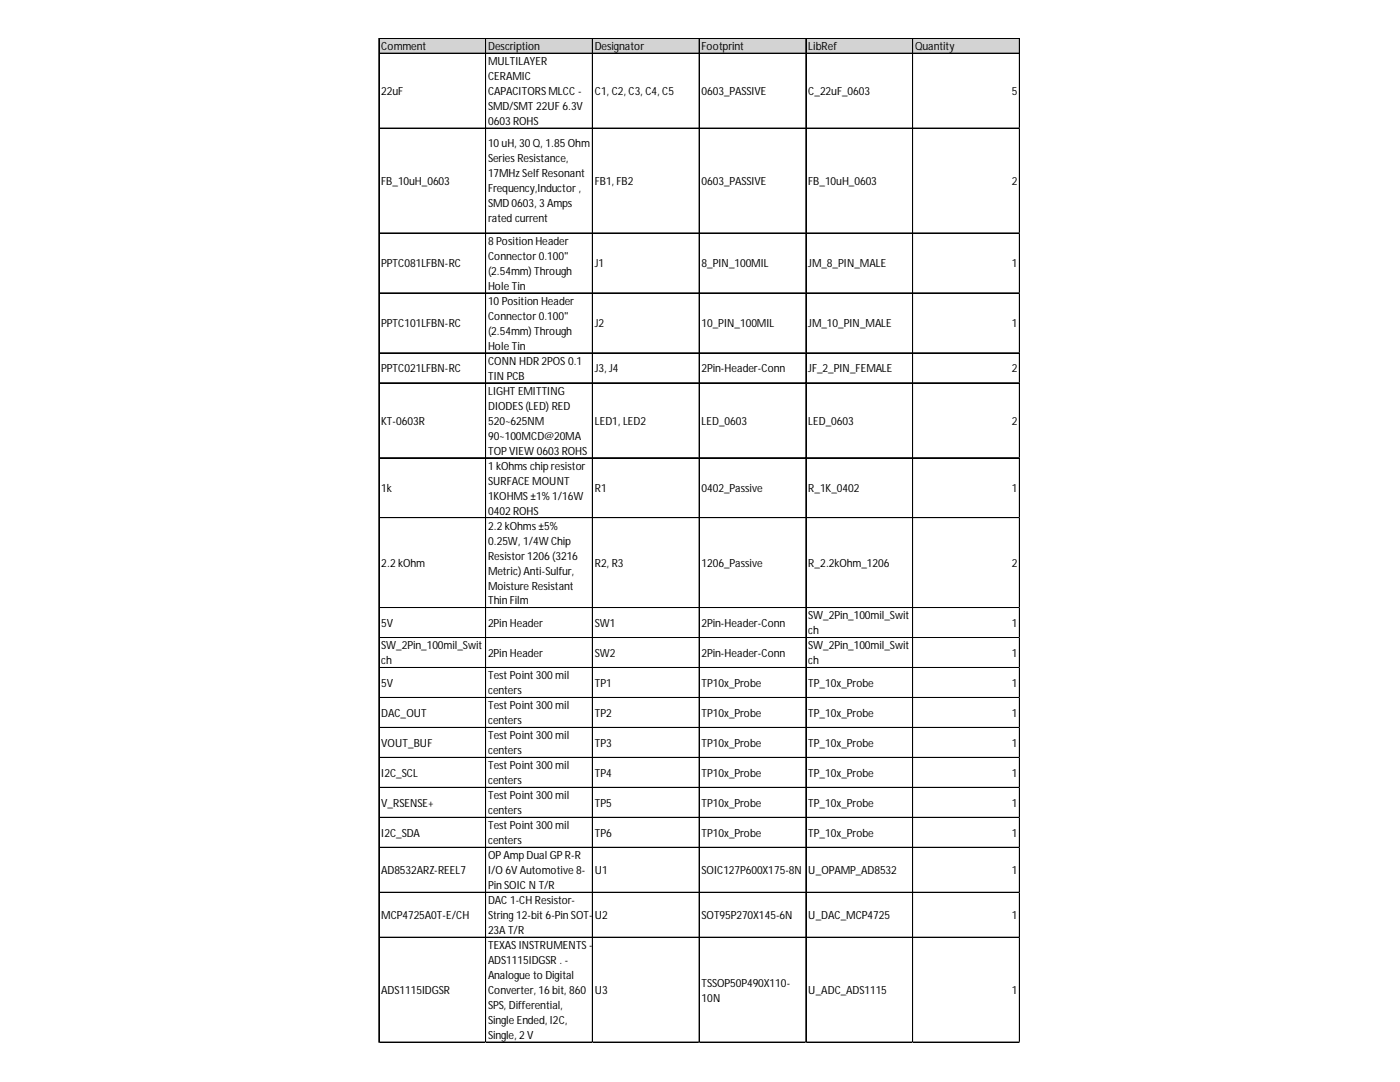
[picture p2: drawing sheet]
<svg xmlns="http://www.w3.org/2000/svg" width="279mm" height="216mm" viewBox="0 0 279 216" stroke-linecap="round" stroke-linejoin="round" font-family="sans-serif">
<defs><g id="words">
<g font-size="2.2">
<text x="76.1" y="10">Comment</text>
<text x="97.4" y="10">Description</text>
<text x="118.7" y="10">Designator</text>
<text x="140" y="10">Footprint</text>
<text x="161.3" y="10">LibRef</text>
<text x="182.6" y="10">Quantity</text>
<text x="97.4" y="13">MULTILAYER</text>
<text x="97.4" y="16">CERAMIC</text>
<text x="76.1" y="19">22uF</text>
<text x="97.4" y="19">CAPACITORSMLCC -</text>
<text x="97.4" y="22">SMD/SMT 22UF 6.3V</text>
<text x="118.7" y="19">C1, C2, C3, C4, C5</text>
<text x="140" y="19">0603_PASSIVE</text>
<text x="161.3" y="19">C_22uF_0603</text>
<text x="201.9" y="19">5</text>
<text x="97.4" y="24.9">0603 ROHS</text>
<text x="97.4" y="29.4">10 uH, 30 Q, 1.85 Ohm</text>
<text x="97.4" y="32.4">Series Resistance,</text>
<text x="97.4" y="35.4">17MHz SelfResonant</text>
<text x="76.1" y="36.9">FB_10uH_0603</text>
<text x="97.4" y="38.4">Frequency,Inductor,</text>
<text x="97.4" y="41.4">SMD 0603, 3 Amps</text>
<text x="118.7" y="36.9">FB1, FB2</text>
<text x="140" y="36.9">0603_PASSIVE</text>
<text x="161.3" y="36.9">FB_10uH_0603</text>
<text x="201.9" y="36.9">2</text>
<text x="97.4" y="44.4">rated current</text>
<text x="76.1" y="53.3">PPTC081LFBN-RC</text>
<text x="97.4" y="48.9">8 Position Header</text>
<text x="97.4" y="51.9">Connector0.100&quot;</text>
<text x="118.7" y="53.3">J1</text>
<text x="140" y="53.3">8_PIN_100MIL</text>
<text x="161.3" y="53.3">JM_8_PIN_MALE</text>
<text x="201.9" y="53.3">1</text>
<text x="97.4" y="54.8">(2.54mm) Through</text>
<text x="97.4" y="57.8">Hole Tin</text>
<text x="76.1" y="65.3">PPTC101LFBN-RC</text>
<text x="97.4" y="60.8">10 Position Header</text>
<text x="97.4" y="63.8">Connector0.100&quot;</text>
<text x="118.7" y="65.3">J2</text>
<text x="140" y="65.3">10_PIN_100MIL</text>
<text x="161.3" y="65.3">JM_10_PIN_MALE</text>
<text x="201.9" y="65.3">1</text>
<text x="97.4" y="66.8">(2.54mm) Through</text>
<text x="97.4" y="69.8">Hole Tin</text>
<text x="76.1" y="74.3">PPTC021LFBN-RC</text>
<text x="97.4" y="72.8">CONN HDR2POS0.1</text>
<text x="97.4" y="75.8">TIN PCB</text>
<text x="118.7" y="74.3">J3, J4</text>
<text x="140" y="74.3">2Pin-Header-Conn</text>
<text x="161.3" y="74.3">JF_2_PIN_FEMALE</text>
<text x="201.9" y="74.3">2</text>
<text x="97.4" y="78.8">LIGHT EMITTING</text>
<text x="97.4" y="81.8">DIODES(LED) RED</text>
<text x="76.1" y="84.7">KT-0603R</text>
<text x="97.4" y="84.7">520~625NM</text>
<text x="97.4" y="87.7">90~100MCD@20MA</text>
<text x="118.7" y="84.7">LED1, LED2</text>
<text x="140" y="84.7">LED_0603</text>
<text x="161.3" y="84.7">LED_0603</text>
<text x="201.9" y="84.7">2</text>
<text x="97.4" y="90.7">TOPVIEW 0603 ROHS</text>
<text x="97.4" y="93.7">1 kOhms chip resistor</text>
<text x="76.1" y="98.2">1k</text>
<text x="97.4" y="96.7">SURFACE MOUNT</text>
<text x="97.4" y="99.7">1KOHMS±1% 1/16W</text>
<text x="118.7" y="98.2">R1</text>
<text x="140" y="98.2">0402_Passive</text>
<text x="161.3" y="98.2">R_1K_0402</text>
<text x="201.9" y="98.2">1</text>
<text x="97.4" y="102.7">0402 ROHS</text>
<text x="97.4" y="105.7">2.2 kOhms±5%</text>
<text x="76.1" y="113.1">2.2 kOhm</text>
<text x="97.4" y="108.7">0.25W, 1/4W Chip</text>
<text x="97.4" y="111.7">Resistor1206 (3216</text>
<text x="118.7" y="113.1">R2, R3</text>
<text x="140" y="113.1">1206_Passive</text>
<text x="161.3" y="113.1">R_2.2kOhm_1206</text>
<text x="201.9" y="113.1">2</text>
<text x="97.4" y="114.6">Metric) Anti-Sulfur,</text>
<text x="97.4" y="117.6">Moisture Resistant</text>
<text x="76.1" y="125.1">5V</text>
<text x="97.4" y="120.6">Thin Film</text>
<text x="97.4" y="125.1">2Pin Header</text>
<text x="118.7" y="125.1">SW1</text>
<text x="140" y="125.1">2Pin-Header-Conn</text>
<text x="161.3" y="123.6">SW_2Pin_100mil_Swit</text>
<text x="201.9" y="125.1">1</text>
<text x="76.1" y="129.6">SW_2Pin_100mil_Swit</text>
<text x="97.4" y="131.1">2Pin Header</text>
<text x="118.7" y="131.1">SW2</text>
<text x="140" y="131.1">2Pin-Header-Conn</text>
<text x="161.3" y="126.6">ch</text>
<text x="161.3" y="129.6">SW_2Pin_100mil_Swit</text>
<text x="201.9" y="131.1">1</text>
<text x="76.1" y="132.6">ch</text>
<text x="76.1" y="137.1">5V</text>
<text x="97.4" y="135.6">Test Point 300 mil</text>
<text x="118.7" y="137.1">TP1</text>
<text x="140" y="137.1">TP10x_Probe</text>
<text x="161.3" y="132.6">ch</text>
<text x="161.3" y="137.1">TP_10x_Probe</text>
<text x="201.9" y="137.1">1</text>
<text x="76.1" y="143">DAC_OUT</text>
<text x="97.4" y="138.6">centers</text>
<text x="97.4" y="141.5">Test Point 300 mil</text>
<text x="118.7" y="143">TP2</text>
<text x="140" y="143">TP10x_Probe</text>
<text x="161.3" y="143">TP_10x_Probe</text>
<text x="201.9" y="143">1</text>
<text x="76.1" y="149">VOUT_BUF</text>
<text x="97.4" y="144.5">centers</text>
<text x="97.4" y="147.5">Test Point 300 mil</text>
<text x="118.7" y="149">TP3</text>
<text x="140" y="149">TP10x_Probe</text>
<text x="161.3" y="149">TP_10x_Probe</text>
<text x="201.9" y="149">1</text>
<text x="76.1" y="155">I2C_SCL</text>
<text x="97.4" y="150.5">centers</text>
<text x="97.4" y="153.5">Test Point 300 mil</text>
<text x="118.7" y="155">TP4</text>
<text x="140" y="155">TP10x_Probe</text>
<text x="161.3" y="155">TP_10x_Probe</text>
<text x="201.9" y="155">1</text>
<text x="76.1" y="161">V_RSENSE+</text>
<text x="97.4" y="156.5">centers</text>
<text x="97.4" y="159.5">Test Point 300 mil</text>
<text x="118.7" y="161">TP5</text>
<text x="140" y="161">TP10x_Probe</text>
<text x="161.3" y="161">TP_10x_Probe</text>
<text x="201.9" y="161">1</text>
<text x="76.1" y="167">I2C_SDA</text>
<text x="97.4" y="162.5">centers</text>
<text x="97.4" y="165.5">Test Point 300 mil</text>
<text x="118.7" y="167">TP6</text>
<text x="140" y="167">TP10x_Probe</text>
<text x="161.3" y="167">TP_10x_Probe</text>
<text x="201.9" y="167">1</text>
<text x="97.4" y="168.5">centers</text>
<text x="97.4" y="171.4">OPAmp Dual GPR-R</text>
<text x="76.1" y="174.4">AD8532ARZ-REEL7</text>
<text x="97.4" y="174.4">I/O 6V Automotive 8-</text>
<text x="97.4" y="177.4">Pin SOICN T/R</text>
<text x="118.7" y="174.4">U1</text>
<text x="140" y="174.4">SOIC127P600X175-8N</text>
<text x="161.3" y="174.4">U_OPAMP_AD8532</text>
<text x="201.9" y="174.4">1</text>
<text x="76.1" y="183.4">MCP4725A0T-E/CH</text>
<text x="97.4" y="180.4">DAC1-CH Resistor-</text>
<text x="97.4" y="183.4">String12-bit 6-Pin SOT-</text>
<text x="118.7" y="183.4">U2</text>
<text x="140" y="183.4">SOT95P270X145-6N</text>
<text x="161.3" y="183.4">U_DAC_MCP4725</text>
<text x="201.9" y="183.4">1</text>
<text x="97.4" y="186.4">23A T/R</text>
<text x="97.4" y="189.4">TEXASINSTRUMENTS-</text>
<text x="97.4" y="192.4">ADS1115IDGSR . -</text>
<text x="97.4" y="195.4">Analogue to Digital</text>
<text x="140" y="196.9">TSSOP50P490X110-</text>
<text x="76.1" y="198.4">ADS1115IDGSR</text>
<text x="97.4" y="198.4">Converter, 16 bit, 860</text>
<text x="97.4" y="201.3">SPS, Differential,</text>
<text x="118.7" y="198.4">U3</text>
<text x="140" y="199.9">10N</text>
<text x="161.3" y="198.4">U_ADC_ADS1115</text>
<text x="201.9" y="198.4">1</text>
<text x="97.4" y="204.3">Single Ended, I2C,</text>
<text x="97.4" y="207.3">Single, 2 V</text>
</g>
</g></defs>
<path d="M75.7 7.7h127.9v3h-127.9z" fill="#d3d3d3"/>
<g fill="none" stroke="#000" stroke-width=".2">
<path d="M75.6 7.6v200.5M75.7 7.6v200.5M75.7 7.6h127.9M75.7 7.7h127.9M75.7 10.6h127.9M75.7 10.7h127.9M96.9 7.7v200.4M97 7.7v200.4M118.2 7.7v200.4M118.3 7.7v200.4M139.5 7.7v200.4M139.6 7.7v200.4"/>
<path d="M160.8 7.7v200.4M160.9 7.7v200.4M182.1 7.7v200.4M182.2 7.7v200.4M203.4 7.7v200.4M203.5 7.7v200.4M75.7 25.6h127.9M75.7 46.5h127.9M75.7 58.4h127.9M75.7 58.5h127.9M75.7 70.4h127.9M75.7 70.5h127.9"/>
<path d="M75.7 76.4h127.9M75.7 91.3h127.9M75.7 91.4h127.9M75.7 103.3h127.9M75.7 121.2h127.9M75.7 121.3h127.9M75.7 127.2h127.9M75.7 127.3h127.9M75.7 133.2h127.9M75.7 139.2h127.9M75.7 145.1h127.9M75.7 145.2h127.9"/>
<path d="M75.7 151.1h127.9M75.7 151.2h127.9M75.7 157.1h127.9M75.7 157.2h127.9M75.7 163.1h127.9M75.7 169.1h127.9M75.7 178h127.9M75.7 178.1h127.9M75.7 187h127.9M75.7 187.1h127.9M75.7 207.9h127.9M75.7 208h127.9"/>
</g>
<path d="M75.6 208.1h.1" fill="none" stroke="#d4d4d4" stroke-width=".2"/>
<path d="M75.6 208.1h.1z" fill="#d4d4d4"/>
<path d="M96.9 208.1h.1" fill="none" stroke="#d4d4d4" stroke-width=".2"/>
<path d="M96.9 208.1h.1z" fill="#d4d4d4"/>
<path d="M118.2 208.1h.1" fill="none" stroke="#d4d4d4" stroke-width=".2"/>
<path d="M118.2 208.1h.1z" fill="#d4d4d4"/>
<path d="M139.5 208.1h.1" fill="none" stroke="#d4d4d4" stroke-width=".2"/>
<path d="M139.5 208.1h.1z" fill="#d4d4d4"/>
<path d="M160.8 208.1h.1" fill="none" stroke="#d4d4d4" stroke-width=".2"/>
<path d="M160.8 208.1h.1z" fill="#d4d4d4"/>
<path d="M182.1 208.1h.1" fill="none" stroke="#d4d4d4" stroke-width=".2"/>
<path d="M182.1 208.1h.2z" fill="#d4d4d4"/>
<path d="M203.4 208.1h.1" fill="none" stroke="#d4d4d4" stroke-width=".2"/>
<path d="M203.4 208.1h.2z" fill="#d4d4d4"/>
<path d="M203.6 25.6h.1" fill="none" stroke="#d4d4d4" stroke-width=".2"/>
<path d="M203.6 25.6v.1z" fill="#d4d4d4"/>
<path d="M203.6 46.5h.1" fill="none" stroke="#d4d4d4" stroke-width=".2"/>
<path d="M203.6 46.5v.1z" fill="#d4d4d4"/>
<path d="M203.6 58.4h.1" fill="none" stroke="#d4d4d4" stroke-width=".2"/>
<path d="M203.6 58.4v.2z" fill="#d4d4d4"/>
<path d="M203.6 70.4h.1" fill="none" stroke="#d4d4d4" stroke-width=".2"/>
<path d="M203.6 70.4v.1z" fill="#d4d4d4"/>
<path d="M203.6 76.4h.1" fill="none" stroke="#d4d4d4" stroke-width=".2"/>
<path d="M203.6 76.4v.1z" fill="#d4d4d4"/>
<path d="M203.6 91.3h.1" fill="none" stroke="#d4d4d4" stroke-width=".2"/>
<path d="M203.6 91.3v.2z" fill="#d4d4d4"/>
<path d="M203.6 103.3h.1" fill="none" stroke="#d4d4d4" stroke-width=".2"/>
<path d="M203.6 103.3v.1z" fill="#d4d4d4"/>
<path d="M203.6 121.2h.1" fill="none" stroke="#d4d4d4" stroke-width=".2"/>
<path d="M203.6 121.2v.2z" fill="#d4d4d4"/>
<path d="M203.6 127.2h.1" fill="none" stroke="#d4d4d4" stroke-width=".2"/>
<path d="M203.6 127.2v.1z" fill="#d4d4d4"/>
<path d="M203.6 133.2h.1" fill="none" stroke="#d4d4d4" stroke-width=".2"/>
<path d="M203.6 133.2v.1z" fill="#d4d4d4"/>
<path d="M203.6 139.2h.1" fill="none" stroke="#d4d4d4" stroke-width=".2"/>
<path d="M203.6 139.2v.1z" fill="#d4d4d4"/>
<path d="M203.6 145.1h.1" fill="none" stroke="#d4d4d4" stroke-width=".2"/>
<path d="M203.6 145.1v.2z" fill="#d4d4d4"/>
<path d="M203.6 151.1h.1" fill="none" stroke="#d4d4d4" stroke-width=".2"/>
<path d="M203.6 151.1v.1z" fill="#d4d4d4"/>
<path d="M203.6 157.1h.1" fill="none" stroke="#d4d4d4" stroke-width=".2"/>
<path d="M203.6 157.1v.1z" fill="#d4d4d4"/>
<path d="M203.6 163.1h.1" fill="none" stroke="#d4d4d4" stroke-width=".2"/>
<path d="M203.6 163.1v.1z" fill="#d4d4d4"/>
<path d="M203.6 169.1h.1" fill="none" stroke="#d4d4d4" stroke-width=".2"/>
<path d="M203.6 169.1v.1z" fill="#d4d4d4"/>
<path d="M203.6 178h.1" fill="none" stroke="#d4d4d4" stroke-width=".2"/>
<path d="M203.6 178v.2z" fill="#d4d4d4"/>
<path d="M203.6 187h.1" fill="none" stroke="#d4d4d4" stroke-width=".2"/>
<path d="M203.6 187v.1z" fill="#d4d4d4"/>
<path d="M203.6 207.9h.1" fill="none" stroke="#d4d4d4" stroke-width=".2"/>
<path d="M203.6 207.9v.2z" fill="#d4d4d4"/>
<use href="#words"/>
</svg>
